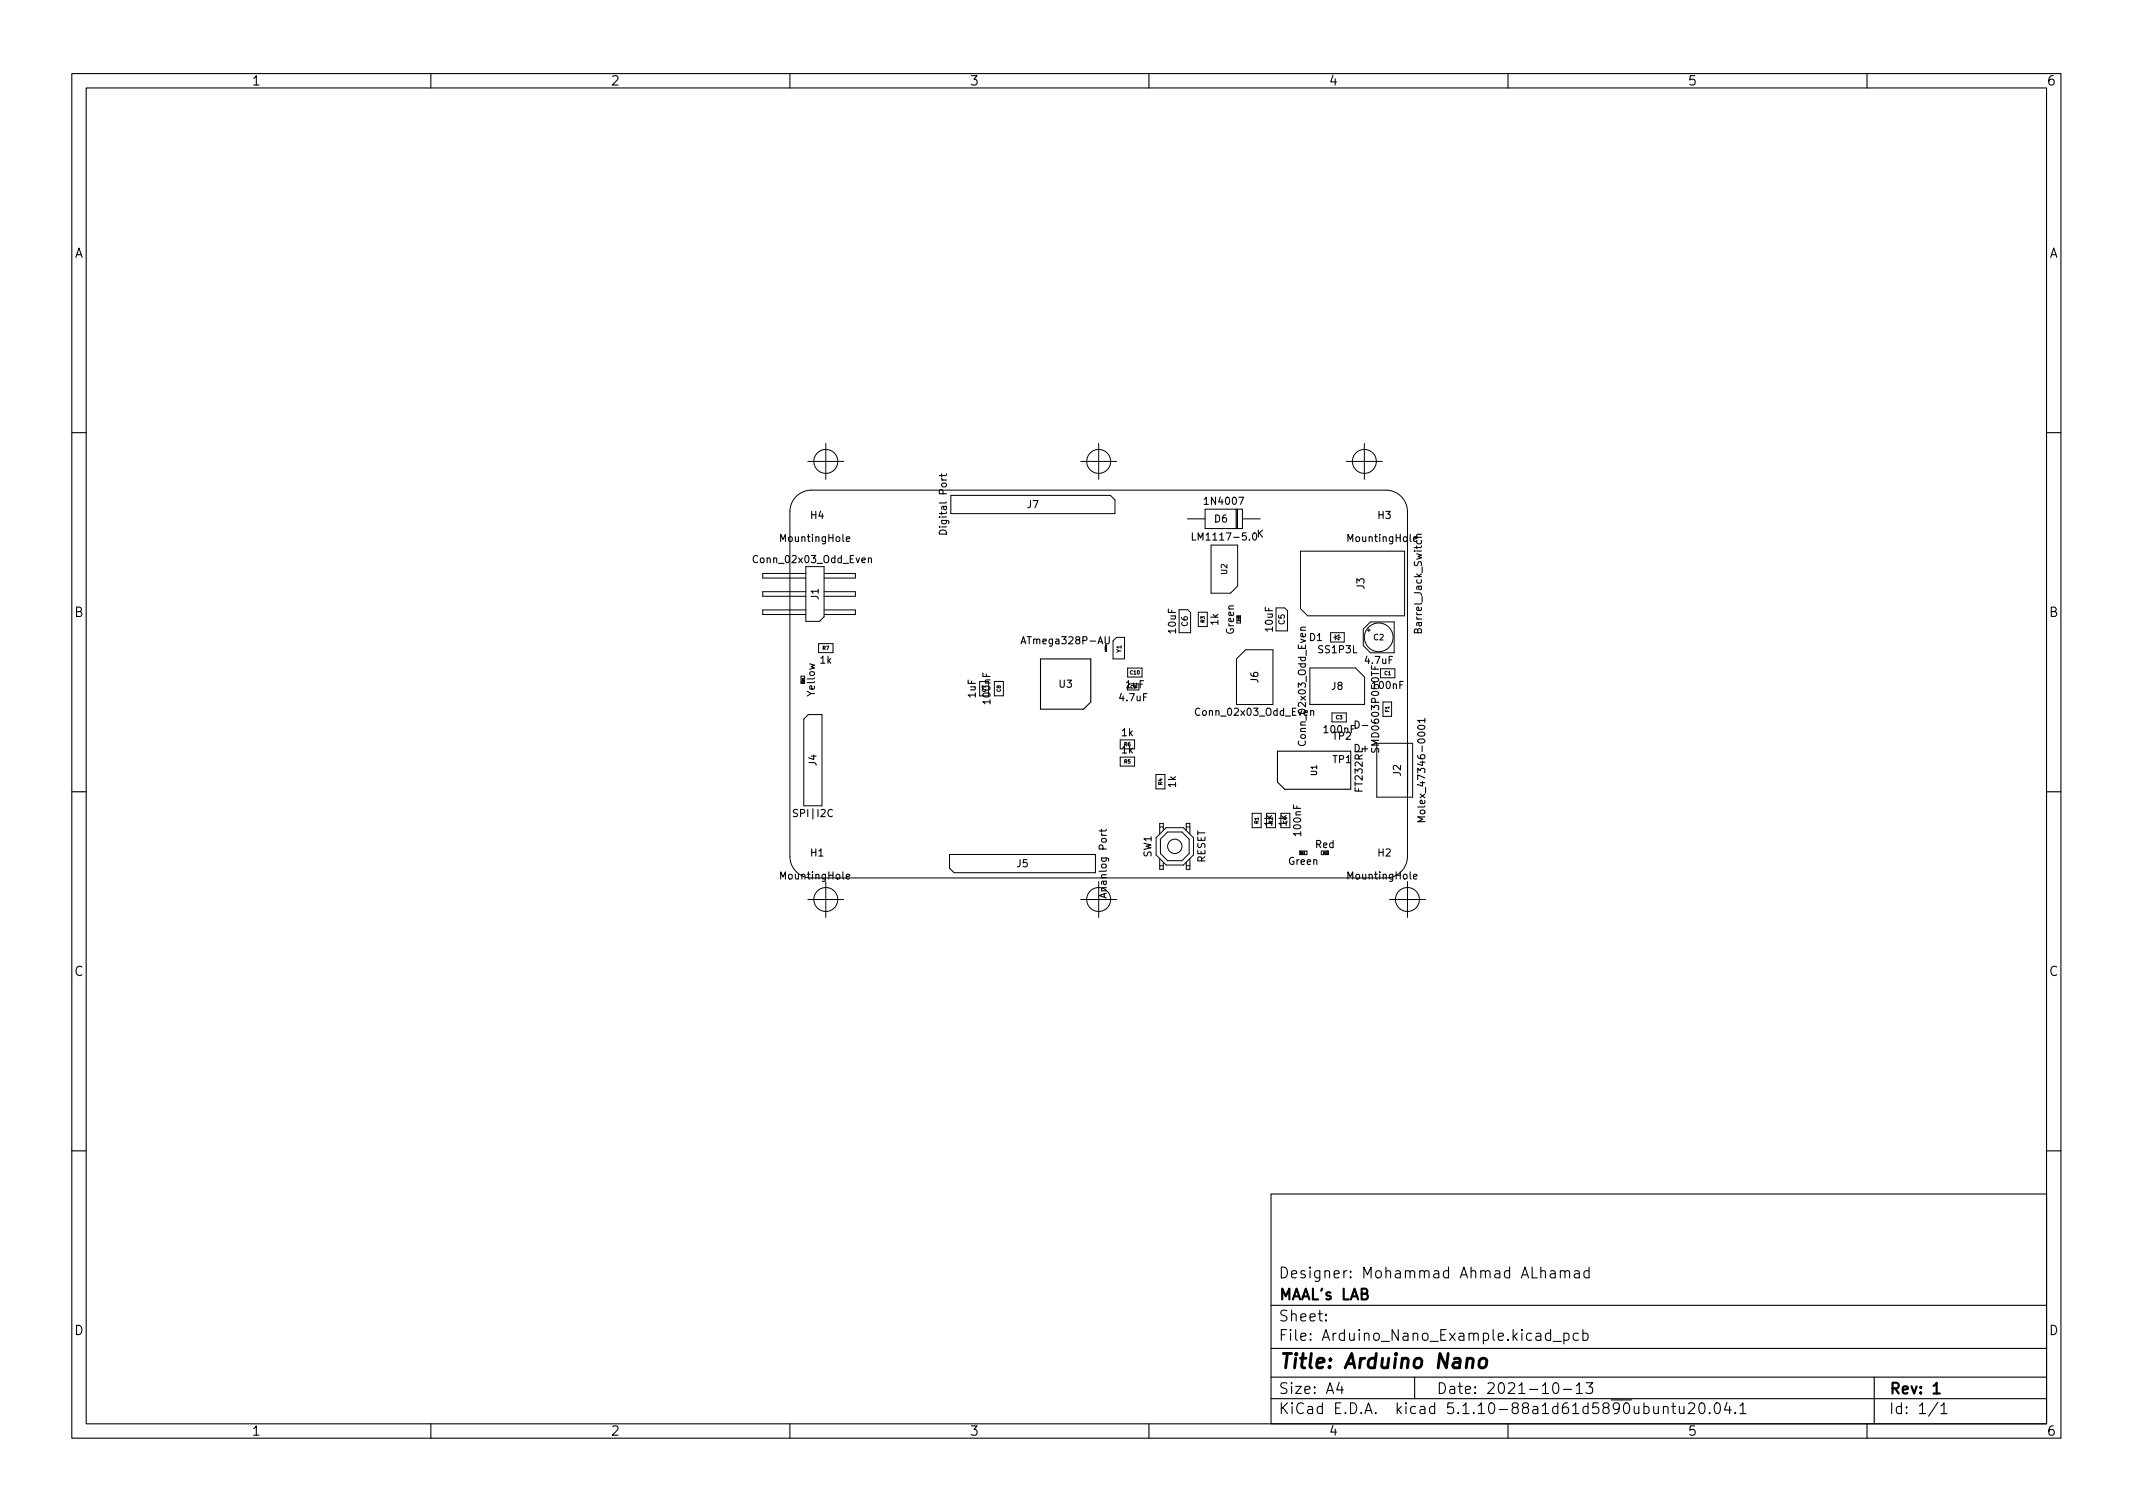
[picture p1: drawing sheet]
<svg xmlns="http://www.w3.org/2000/svg" width="297mm" height="210mm" viewBox="0 0 297 210" stroke-linecap="round" stroke-linejoin="round" font-family="sans-serif">
<defs><g id="words">
<text font-size="2.8" x="178" y="190.6">Title: Arduino Nano</text>
<g font-size="2.1">
<text x="178" y="178">Designer: Mohammad Ahmad ALhamad</text>
<text x="178" y="184">Sheet:</text>
<text x="178" y="181">MAAL's LAB</text>
<text x="178" y="186.7">File: Arduino_Nano_Example.kicad_pcb</text>
<text x="178" y="196.9">KiCad E.D.A. kicad 5.1.10-88a1d61d5890ubuntu20.04.1</text>
<text x="178" y="194.1">Size: A4</text>
<text x="200" y="194.1">Date: 2021-10-13</text>
<text x="263" y="194.1">Rev: 1</text>
<text x="263" y="196.9">Id: 1/1</text>
</g>
<g font-size="1.8">
<text x="35" y="11.9">1</text>
<text x="85" y="11.9">2</text>
<text x="135" y="11.9">3</text>
<text x="185" y="11.9">4</text>
<text x="235" y="11.9">5</text>
<text x="285" y="11.9">6</text>
<text x="10.3" y="35.9">A</text>
<text x="285.3" y="35.9">A</text>
<text x="10.3" y="85.9">B</text>
<text x="285.3" y="85.9">B</text>
<text x="10.3" y="135.9">C</text>
<text x="285.3" y="135.9">C</text>
<text x="10.3" y="185.9">D</text>
<text x="285.3" y="185.9">D</text>
<text x="35" y="199.9">1</text>
<text x="85" y="199.9">2</text>
<text x="135" y="199.9">3</text>
<text x="185" y="199.9">4</text>
<text x="235" y="199.9">5</text>
<text x="285" y="199.9">6</text>
</g>
<g font-size="1.4">
<text x="143.1" y="70.7">J7</text>
<text x="168" y="70.3">1N4007</text>
<text x="108.9" y="75.4">MountingHole</text>
<text x="112.9" y="72.2">H4</text>
<text x="131.8" y="74" transform="rotate(-90 131.8 74)">Digital Port</text>
<text x="166.7" y="75.2">LM1117-5.0</text>
<text x="169.1" y="72.7">D6</text>
<text x="175" y="74.8">K</text>
<text x="187.9" y="75.4">MountingHole</text>
<text x="191.9" y="72.2">H3</text>
<text x="105.2" y="78.4">Conn_02x03_Odd_Even</text>
<text x="114" y="83.5" transform="rotate(-90 114 83.5)">J1</text>
<text x="190" y="82" transform="rotate(-90 190 82)">J3</text>
<text x="142.8" y="89.7">ATmega328P-AU</text>
<text x="163.7" y="88.1" transform="rotate(-90 163.7 88.1)">10uF</text>
<text x="169.6" y="87" transform="rotate(-90 169.6 87)">1k</text>
<text x="171.8" y="88.3" transform="rotate(-90 171.8 88.3)">Green</text>
<text x="177.3" y="87.9" transform="rotate(-90 177.3 87.9)">10uF</text>
<text x="182.4" y="89.2">D1</text>
<text x="198" y="87.8" transform="rotate(-90 198 87.8)">Barrel_Jack_Switch</text>
<text x="114.2" y="92.4">1k</text>
<text x="147.5" y="95.7">U3</text>
<text x="156.8" y="95.8">1uF</text>
<text x="175.2" y="95.1" transform="rotate(-90 175.2 95.1)">J6</text>
<text x="183.7" y="90.9">SS1P3L</text>
<text x="190.2" y="92.4">4.7uF</text>
<text x="191.2" y="95.9">100nF</text>
<text x="113.5" y="96.9" transform="rotate(-90 113.5 96.9)">Yellow</text>
<text x="135.9" y="97.1" transform="rotate(-90 135.9 97.1)">1uF</text>
<text x="137.9" y="97.9" transform="rotate(-90 137.9 97.9)">100nF</text>
<text x="156" y="97.6">4.7uF</text>
<text x="166.8" y="99.7">Conn_02x03_Odd_Even</text>
<text x="185.4" y="96">J8</text>
<text x="188.9" y="101.4">D-</text>
<text x="113.7" y="106.6" transform="rotate(-90 113.7 106.6)">J4</text>
<text x="156.2" y="102.5">1k</text>
<text x="156.2" y="104.9">1k</text>
<text x="181.9" y="103.5" transform="rotate(-90 181.9 103.5)">Conn_02x03_Odd_Even</text>
<text x="184.5" y="102.1">100nF</text>
<text x="185.6" y="103">TP2</text>
<text x="185.6" y="106.2">TP1</text>
<text x="188.7" y="104.7">D+</text>
<text x="192" y="104.3" transform="rotate(-90 192 104.3)">SMD0603P050TF</text>
<text x="110.8" y="113.8">SPI|I2C</text>
<text x="163.7" y="109.6" transform="rotate(-90 163.7 109.6)">1k</text>
<text x="189.7" y="110.2" transform="rotate(-90 189.7 110.2)">FT232RL</text>
<text x="195.1" y="108" transform="rotate(-90 195.1 108)">J2</text>
<text x="198.5" y="113.3" transform="rotate(-90 198.5 113.3)">Molex_47346-0001</text>
<text x="112.9" y="119.2">H1</text>
<text x="160.3" y="119.4" transform="rotate(-90 160.3 119.4)">SW1</text>
<text x="177.2" y="115" transform="rotate(-90 177.2 115)">1k</text>
<text x="179.2" y="115" transform="rotate(-90 179.2 115)">1k</text>
<text x="181.2" y="116.3" transform="rotate(-90 181.2 116.3)">100nF</text>
<text x="183.2" y="118.1">Red</text>
<text x="191.9" y="119.2">H2</text>
<text x="108.9" y="122.4">MountingHole</text>
<text x="141.6" y="120.7">J5</text>
<text x="154.1" y="124.6" transform="rotate(-90 154.1 124.6)">Ananlog Port</text>
<text x="167.9" y="120.2" transform="rotate(-90 167.9 120.2)">RESET</text>
<text x="179.5" y="120.4">Green</text>
<text x="187.9" y="122.4">MountingHole</text>
</g>
<g font-size="1.1">
<text x="170.9" y="80" transform="rotate(-90 170.9 80)">U2</text>
<text x="165.4" y="87.2" transform="rotate(-90 165.4 87.2)">C6</text>
<text x="178.9" y="87" transform="rotate(-90 178.9 87)">C5</text>
<text x="191.3" y="89.1">C2</text>
<text x="183.4" y="108" transform="rotate(-90 183.4 108)">U1</text>
</g>
<text font-size=".8" x="156.2" y="90.9" transform="rotate(-90 156.2 90.9)">Y1</text>
<g font-size=".7">
<text x="167.7" y="86.7" transform="rotate(-90 167.7 86.7)">R3</text>
<text x="114.6" y="90.5">R7</text>
<text x="157.4" y="93.9">C10</text>
<text x="192.8" y="94">C1</text>
<text x="137.3" y="96.3" transform="rotate(-90 137.3 96.3)">C7</text>
<text x="139.3" y="96.3" transform="rotate(-90 139.3 96.3)">C8</text>
<text x="186" y="100.1">C3</text>
<text x="193.4" y="99.2" transform="rotate(-90 193.4 99.2)">F1</text>
<text x="156.6" y="103.9">R6</text>
<text x="156.6" y="106.3">R5</text>
<text x="161.9" y="109.3" transform="rotate(-90 161.9 109.3)">R4</text>
<text x="175.3" y="114.7" transform="rotate(-90 175.3 114.7)">R1</text>
<text x="177.3" y="114.7" transform="rotate(-90 177.3 114.7)">R2</text>
<text x="179.3" y="114.7" transform="rotate(-90 179.3 114.7)">C4</text>
</g>
<text font-size=".6" x="157.4" y="95.8">C9</text>
<g font-size=".3">
<text x="172.6" y="86.5" transform="rotate(-90 172.6 86.5)">D4</text>
<text x="111.9" y="94.9" transform="rotate(-90 111.9 94.9)">D5</text>
<text x="154.1" y="90.7" transform="rotate(-90 154.1 90.7)">16MHz</text>
<text x="181.3" y="118.9">D3</text>
<text x="184.3" y="118.9">D2</text>
</g>
</g></defs>
<g fill="none" stroke="#000" stroke-width=".15">
<path d="M10 10.2h277v190.1h-277zM12 12.2h273v186.1h-273zM60 10.2v2M110 10.2v2M160 10.2v2M210 10.2v2M260 10.2v2M10 60.2h2M130.8 74a.54 .54 0 0 1 .7-.2 .54 .54 0 0 1 .3 .6h-1zM131.1 66v.4M131.8 66l-.1 .2h-.9M166 74.2v1h.5"/>
<path d="M174.6 74.2h.1a.53 .53 0 0 1 .3 .5 .53 .53 0 0 1-.3 .5 .66 .66 0 0 1-.1-1zM285 60.2h2M142.2 89.7l.3-1 .4 1M142.3 89.4h.5M144.9 91.7h7v6l-1 1h-6zM153.9 88.7v.8l.2 .2h.2l.2-.2v-.8M191 92.7v.5h1M10 110.2h2M177.9 104.6h10.2v5.3h-9.2l-1-1zM198.4 113.7h-1l.7 .4-.7 .3h1M198.4 100.3h-1l.3 .3M198.4 100v.6"/>
<path d="M285 110.2h2M10 160.2h2M177 166.3h108v32h-108zM215.9 177l.2-.1 .4 .1 .1 .9M216.6 177.3l-.5 .1a.29 .29 0 0 0-.2 .2 .29 .29 0 0 0 .2 .3h.5M217.3 177.1a.37 .37 0 0 1 .6 0v.8M217.3 176.9v1M217.9 177.1l.2-.2 .4 .1 .1 .9M219.3 177l.1-.1 .5 .1v.9M219.9 177.3l-.5 .1a.29 .29 0 0 0-.2 .2 .29 .29 0 0 0 .2 .3h.5M221.3 177l-.4-.1-.3 .3v.4l.1 .3h.2h.4M221.3 176.4v1.5"/>
<path d="M285 160.2h2M60 198.3v2M110 198.3v2M160 198.3v2M177 194.8h108M177 191.8h108M177 187.8h108M177 181.8h108M184.6 183.8l.1 .1h-.1v-.1v.1M184.6 183l.1 .1h-.1v-.1v.1M186.5 192.5l-.4 1h1M186.9 193v1"/>
<path d="M197 191.8v3M210 198.3v2M215.9 185.7l-.4-.1-.3 .3v.4l.2 .3h.1h.4M215.9 185.1v1.5M216.3 186.8h1.1M216.4 192.7a.36 .36 0 0 1 .3-.2 .36 .36 0 0 1 .3 .3 .77 .77 0 0 1-.4 1.2 .91 .91 0 0 1-.2-1.3zM217.7 193.5h1.2M217.8 185.7l.4-.1 .3 .3v.4l-.1 .3h-.2h-.4M217.8 185.6v1.5M219.5 193l.4-.5v1.5M219.5 194h.9M219.8 185.7l-.4-.1-.3 .3v.4l.1 .3h.2h.4"/>
<path d="M220.4 185.7l.5-.1 .2 .3v.4l-.1 .3h-.1h-.5M220.4 185.1v1.5M220.9 192.5h.9l-.5 .6a.41 .41 0 0 1 .5 .3v.3l-.2 .3h-.5l-.2-.1M231.6 196a.37 .37 0 0 1 .7 0v.8M231.6 195.8v1M232.8 195.8h.6M233 195.3v1.3l.1 .2h.3M233.9 195.8v1a.41 .41 0 0 0 .6-.1M234.5 195.8v1M235.1 195.5l.3-.2 .5 .1a.41 .41 0 0 1 0 .6l-.8 .8h.9M236.8 195.4a.36 .36 0 0 1 .6 .2 .77 .77 0 0 1-.5 1.2 1 1 0 0 1-.1-1.4zM238.1 196.7v.1h-.1l.1-.1v.1"/>
<path d="M238.9 195.4a.36 .36 0 0 1 .6 .2 .77 .77 0 0 1-.4 1.2 1 1 0 0 1-.2-1.4zM240.5 195.3l-.4 1h1M240.9 195.8v1M241.6 196.7l.1 .1h-.1v-.1v.1M242.3 195.8l.4-.5v1.5M242.3 196.8h.8M260 198.3v2M261 191.8v6.5M269.9 195.3l-1.3 1.9M270.3 195.8l.4-.5v1.5M270.3 196.8h.8"/>
</g>
<path d="M269.3 193l.4-.5v1.5M269.3 194h.8" fill="none" stroke="#000" stroke-width=".3"/>
<path d="M204.3 189.3a.49 .49 0 0 1 .9 .1l-.2 1.1M206.1 189.3a.52 .52 0 0 1 .6-.2 .52 .52 0 0 1 .4 .4l-.1 .6a.55 .55 0 0 1-.5 .4 .55 .55 0 0 1-.6-.4z" fill="none" stroke="#000" stroke-width=".4"/>
<g fill="none" stroke="#000" stroke-width=".14">
<path d="M110.9 69.1a3 3 0 0 1 2.1-.9h80a3 3 0 0 1 3 3v48a3 3 0 0 1-3 3h-80a3 3 0 0 1-3-3v-48a3 3 0 0 1 .9-2.1zM112.2 78.9h2.6v7l-.7 .6h-1.9zM112.2 79.8h-6v.7h6M112.5 64.2h5M114.8 79.8h4.3v.7h-4.3M115 61.7v5M132.4 69h22.2l.7 .6v1.9h-22.9zM150.5 64.2h5M153 61.7v5M165.3 72.2h2.5M167.8 70.9h5.2v2.7h-5.2zM168.6 75.9h3.7v5.7l-1 1h-2.7z"/>
<path d="M172.1 70.9v2.7M172.2 70.9v2.7M172.3 70.9v2.7M173 72.2h2.5M181.1 76.7h14.5v9h-13.5l-1-1zM187.5 64.2h5M190 61.7v5M111.5 95h.6M111.5 94.9h.6M112.1 94.1h-.6v1h.6M112.2 84.9h-6v.7h6M112.2 82.4h-6v.6h6"/>
<path d="M112.6 99.5h1.9v12.7h-2.6v-12.1zM114 89.6h2v1.3h-2zM114.8 84.9h4.3v.7h-4.3M114.8 82.4h4.3v.6h-4.3M137.7 94.9h-1.3v2h1.3M138.5 94.9h1.2v2h-1.2zM155 89.2l.5-.5h1.1v3h-1.6zM157 93h2v1.3h-2zM164.2 84.9h1.2l.4 .4v2.8h-1.6zM166.9 85.2h1.2v2h-1.2zM172.3 85.7h.4v1h-.4M172.3 85.8h.4"/>
<path d="M172.3 85.9h.4M173.5 90.5h3.8v7.6h-5.1v-6.4zM177.7 84.6h1.2l.4 .4v2.8h-1.6zM182.4 93h6.4l1.2 1.3v3.8h-7.6zM185.3 88.1h1.9v1.3h-1.9zM185.5 99.3h2v1.2h-2zM185.7 88.7h.3M186 88.7l.4-.3v.7zM186 88.4v.7M186.4 88.7h.3M190.4 87.7h.4M190.6 87.5v.4"/>
<path d="M190.9 86.6h3.2v4.3h-3.2l-1-1v-2.3zM192.3 93.1h2v1.3h-2M192.6 97.7h1.2v2h-1.2zM132.2 119h20.4v2.5h-19.7l-.7-.6zM156 104.3v-1.3h2v1.3M156 105.4h2v1.3h-2zM161 107.8h1.2v2h-1.2zM161.5 119.5v1.5h.5v-1M161.5 115.1h.5M161.6 116.8l1-1h2l1 1v2l-1 1h-2l-1-1zM162 115.6v-1h-.5v1.5M162.4 115.2h2.4l1.4 1.4v2.4l-1.4 1.4h-2.4l-1.4-1.4v-2.4z"/>
<path d="M165.2 115.6v-1h.5v1.5M165.2 115.1h.5M165.7 119.5v1.5h-.5v-1M174.4 113.2h1.2v2h-1.2zM181 119v-.5h1v.5M181.1 118.5v.5M181.2 118.5v.5M184 118.5v.5h1v-.5M184.8 118.5v.5M184.9 118.5v.5M191.7 103.5h5v7.5h-5zM196 104v6.5"/>
<path d="M112.5 125.2h5M115 122.7v5M150.5 125.2h5M153 122.7v5M161.5 120.5h.5M165.2 120.5h.5M193.5 125.2h5M196 122.7v5"/>
<circle cx="115" cy="64.2" r="1.67"/>
<circle cx="153" cy="64.2" r="1.67"/>
<circle cx="190" cy="64.2" r="1.67"/>
<circle cx="192" cy="88.7" r="2"/>
<circle cx="163.6" cy="117.8" r="1"/>
<circle cx="115" cy="125.2" r="1.67"/>
<circle cx="153" cy="125.2" r="1.67"/>
<circle cx="196" cy="125.2" r="1.67"/>
</g>
<use href="#words"/>
</svg>
